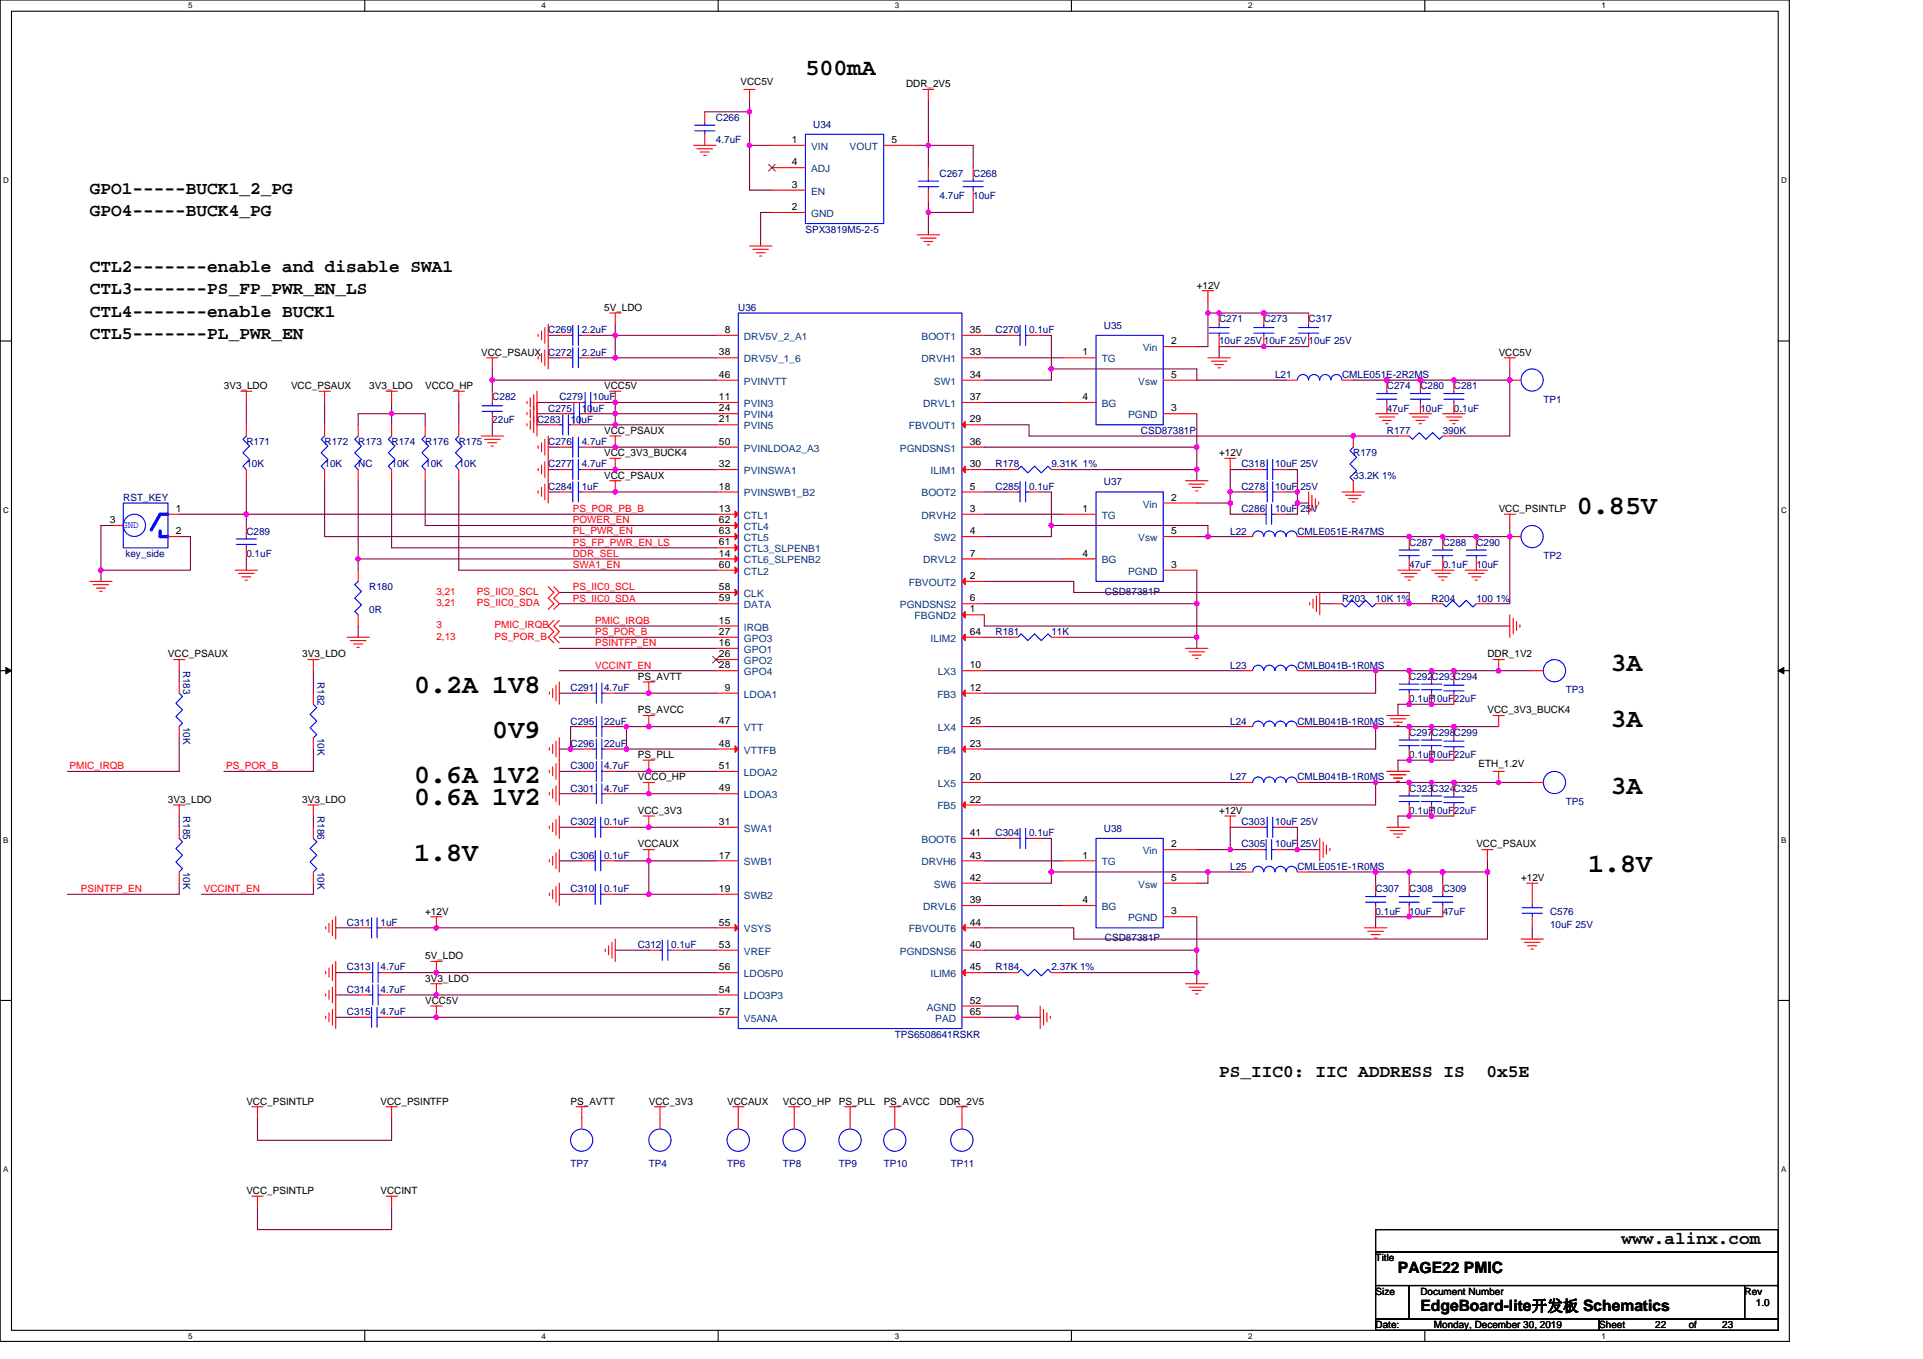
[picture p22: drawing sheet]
<svg xmlns="http://www.w3.org/2000/svg" width="297mm" height="210mm" viewBox="0 0 297 210" stroke-linecap="round" stroke-linejoin="round" font-family="sans-serif">
<defs><g id="words">
<g font-size="4.1">
<text x="243.6" y="79.5">0.85V</text>
<text x="64" y="107.1">0.2A 1V8</text>
<text x="248.8" y="103.7">3A</text>
<text x="248.8" y="112.3">3A</text>
<text x="76" y="114">0V9</text>
<text x="64" y="120.9">0.6A 1V2</text>
<text x="64" y="124.4">0.6A 1V2</text>
<text x="248.8" y="122.7">3A</text>
<text x="64" y="133">1.8V</text>
<text x="245.3" y="134.7">1.8V</text>
</g>
<text font-size="3.6" x="124.4" y="11.7">500mA</text>
<g font-size="2.8">
<text x="13.9" y="29.9">GPO1-----BUCK1_2_PG</text>
<text x="13.9" y="33.4">GPO4-----BUCK4_PG</text>
<text x="13.9" y="42">CTL2-------enable and disable SWA1</text>
<text x="13.9" y="45.5">CTL3-------PS_FP_PWR_EN_LS</text>
<text x="13.9" y="48.9">CTL4-------enable BUCK1</text>
<text x="13.9" y="52.4">CTL5-------PL_PWR_EN</text>
<text x="188.3" y="166.4">PS_IIC0: IIC ADDRESS IS</text>
<text x="229.6" y="166.4">0x5E</text>
<text x="250.5" y="192.3">www.alinx.com</text>
</g>
<g font-size="2.4">
<text x="215.9" y="196.7">PAGE22 PMIC</text>
<text x="219.4" y="202.6">EdgeBoard-lite开发板 Schematics</text>
</g>
<g font-size="1.5">
<text x="114.4" y="13.1">VCC5V</text>
<text x="140" y="13.5">DDR_2V5</text>
<text x="122.3" y="22.1">1</text>
<text x="137.7" y="22.1">5</text>
<text x="122.3" y="25.5">4</text>
<text x="122.3" y="29">3</text>
<text x="122.3" y="32.5">2</text>
<text x="184.9" y="44.6">+12V</text>
<text x="93.3" y="48">5V_LDO</text>
<text x="111.9" y="51.5">8</text>
<text x="149.8" y="51.5">35</text>
<text x="180.9" y="53.2">2</text>
<text x="74.3" y="54.9">VCC_PSAUX</text>
<text x="111.1" y="54.9">38</text>
<text x="111.1" y="58.4">46</text>
<text x="149.8" y="54.9">33</text>
<text x="149.8" y="58.4">34</text>
<text x="167.2" y="54.9">1</text>
<text x="180.9" y="58.4">5</text>
<text x="231.5" y="54.9">VCC5V</text>
<text x="34.6" y="60.1">3V3_LDO</text>
<text x="45" y="60.1">VCC_PSAUX</text>
<text x="57" y="60.1">3V3_LDO</text>
<text x="65.7" y="60.1">VCCO_HP</text>
<text x="93.3" y="60.1">VCC5V</text>
<text x="111.1" y="61.8">11</text>
<text x="111.1" y="65.3">21</text>
<text x="111.1" y="63.6">24</text>
<text x="149.8" y="61.8">37</text>
<text x="149.8" y="65.3">29</text>
<text x="167.2" y="61.8">4</text>
<text x="180.9" y="63.6">3</text>
<text x="93.3" y="67">VCC_PSAUX</text>
<text x="93.3" y="70.5">VCC_3V3_BUCK4</text>
<text x="111.1" y="68.7">50</text>
<text x="149.8" y="68.7">36</text>
<text x="188.3" y="70.5">+12V</text>
<text x="93.3" y="74">VCC_PSAUX</text>
<text x="111.1" y="75.6">18</text>
<text x="111.1" y="72.2">32</text>
<text x="149.8" y="75.6">5</text>
<text x="149.8" y="72.2">30</text>
<text x="180.9" y="77.4">2</text>
<text x="17" y="80.8">3</text>
<text x="27.2" y="79.1">1</text>
<text x="27.2" y="82.5">2</text>
<text x="111.1" y="79.1">13</text>
<text x="111.1" y="80.8">62</text>
<text x="111.1" y="82.6">63</text>
<text x="149.8" y="79.1">3</text>
<text x="149.8" y="82.6">4</text>
<text x="167.2" y="79.1">1</text>
<text x="180.9" y="82.6">5</text>
<text x="231.5" y="79.1">VCC_PSINTLP</text>
<text x="111.1" y="86">14</text>
<text x="111.1" y="87.7">60</text>
<text x="111.1" y="84.3">61</text>
<text x="149.8" y="86">7</text>
<text x="149.8" y="89.5">2</text>
<text x="167.2" y="86">4</text>
<text x="180.9" y="87.7">3</text>
<text x="111.1" y="91.2">58</text>
<text x="111.1" y="92.9">59</text>
<text x="149.8" y="94.6">1</text>
<text x="149.8" y="92.9">6</text>
<text x="25.9" y="101.6">VCC_PSAUX</text>
<text x="46.7" y="101.6">3V3_LDO</text>
<text x="111.1" y="96.4">15</text>
<text x="111.1" y="99.8">16</text>
<text x="111.1" y="101.6">26</text>
<text x="111.1" y="98.1">27</text>
<text x="149.8" y="98.1">64</text>
<text x="229.8" y="101.6">DDR_1V2</text>
<text x="98.5" y="105">PS_AVTT</text>
<text x="111.1" y="103.3">28</text>
<text x="111.9" y="106.7">9</text>
<text x="149.8" y="103.3">10</text>
<text x="149.8" y="106.7">12</text>
<text x="98.5" y="110.2">PS_AVCC</text>
<text x="111.1" y="111.9">47</text>
<text x="149.8" y="111.9">25</text>
<text x="229.8" y="110.2">VCC_3V3_BUCK4</text>
<text x="98.5" y="117.1">PS_PLL</text>
<text x="111.1" y="115.4">48</text>
<text x="111.1" y="118.8">51</text>
<text x="149.8" y="115.4">23</text>
<text x="228.4" y="118.5">ETH_1.2V</text>
<text x="25.9" y="124">3V3_LDO</text>
<text x="46.7" y="124">3V3_LDO</text>
<text x="98.5" y="120.6">VCCO_HP</text>
<text x="98.5" y="125.8">VCC_3V3</text>
<text x="111.1" y="122.3">49</text>
<text x="149.8" y="120.5">20</text>
<text x="149.8" y="124">22</text>
<text x="188.3" y="125.8">+12V</text>
<text x="98.5" y="130.9">VCCAUX</text>
<text x="111.1" y="127.5">31</text>
<text x="149.8" y="129.2">41</text>
<text x="180.9" y="130.9">2</text>
<text x="228" y="130.9">VCC_PSAUX</text>
<text x="111.1" y="132.7">17</text>
<text x="111.1" y="137.8">19</text>
<text x="149.8" y="132.7">43</text>
<text x="149.8" y="136.1">42</text>
<text x="167.2" y="132.7">1</text>
<text x="180.9" y="136.1">5</text>
<text x="234.9" y="136.1">+12V</text>
<text x="65.7" y="141.3">+12V</text>
<text x="111.1" y="143">55</text>
<text x="149.8" y="139.6">39</text>
<text x="149.8" y="143">44</text>
<text x="167.2" y="139.6">4</text>
<text x="180.9" y="141.3">3</text>
<text x="65.7" y="148.2">5V_LDO</text>
<text x="111.1" y="146.5">53</text>
<text x="111.1" y="149.9">56</text>
<text x="149.8" y="146.5">40</text>
<text x="149.8" y="149.9">45</text>
<text x="65.7" y="155.1">VCC5V</text>
<text x="65.7" y="151.7">3V3_LDO</text>
<text x="111.1" y="153.4">54</text>
<text x="149.8" y="155.1">52</text>
<text x="111.1" y="156.8">57</text>
<text x="149.8" y="156.8">65</text>
<text x="38.1" y="170.7">VCC_PSINTLP</text>
<text x="58.8" y="170.7">VCC_PSINTFP</text>
<text x="88.1" y="170.7">PS_AVTT</text>
<text x="100.2" y="170.7">VCC_3V3</text>
<text x="112.3" y="170.7">VCCAUX</text>
<text x="120.9" y="170.7">VCCO_HP</text>
<text x="129.6" y="170.7">PS_PLL</text>
<text x="136.5" y="170.7">PS_AVCC</text>
<text x="145.1" y="170.7">DDR_2V5</text>
<text x="38.1" y="184.5">VCC_PSINTLP</text>
<text x="58.8" y="184.5">VCCINT</text>
<text x="212.5" y="194.9">Title</text>
<text x="212.5" y="200">Size</text>
<text x="219.4" y="200">Document Number</text>
<text x="269.5" y="200">Rev</text>
<text x="271.2" y="201.8">1.0</text>
<text x="212.5" y="205.2">Date:</text>
<text x="221.5" y="205.2">Monday, December 30, 2019</text>
<text x="247" y="205.2">Sheet</text>
<text x="255.7" y="205.2">22</text>
<text x="260.9" y="205.2">of</text>
<text x="266" y="205.2">23</text>
</g>
<g font-size="1.5" fill="#000080">
<text x="110.6" y="18.7">C266</text>
<text x="110.6" y="22.1">4.7uF</text>
<text x="125.6" y="19.7">U34</text>
<text x="145.1" y="27.3">C267</text>
<text x="150.3" y="27.3">C268</text>
<text x="124.4" y="35.9">SPX3819M5-2-5</text>
<text x="145.1" y="30.8">4.7uF</text>
<text x="150.3" y="30.8">10uF</text>
<text x="84.7" y="51.5">C269</text>
<text x="89.9" y="51.5">2.2uF</text>
<text x="114" y="48">U36</text>
<text x="153.8" y="51.5">C270</text>
<text x="159" y="51.5">0.1uF</text>
<text x="170.5" y="50.8">U35</text>
<text x="188.3" y="49.8">C271</text>
<text x="188.3" y="53.2">10uF 25V10uF 25V 10uF 25V</text>
<text x="195.2" y="49.8">C273</text>
<text x="202.1" y="49.8">C317</text>
<text x="84.7" y="54.9">C272</text>
<text x="89.9" y="54.9">2.2uF</text>
<text x="197" y="58.4">L21</text>
<text x="207.3" y="58.4">CMLE051E-2R2MS</text>
<text x="76" y="61.8">C282</text>
<text x="76" y="65.3">22uF</text>
<text x="82.9" y="65.3">C283</text>
<text x="84.7" y="63.6">C275</text>
<text x="86.4" y="61.8">C279</text>
<text x="88.1" y="65.3">10uF</text>
<text x="89.9" y="63.6">10uF</text>
<text x="91.6" y="61.8">10uF</text>
<text x="214.2" y="60.1">C274</text>
<text x="214.2" y="63.6">47uF</text>
<text x="219.4" y="60.1">C280</text>
<text x="219.4" y="63.6">10uF</text>
<text x="224.6" y="60.1">C281</text>
<text x="224.6" y="63.6">0.1uF</text>
<text x="238.4" y="62.2">TP1</text>
<text x="38.1" y="68.8">R171</text>
<text x="50.1" y="68.8">R172</text>
<text x="55.3" y="68.8">R173</text>
<text x="60.5" y="68.8">R174</text>
<text x="65.7" y="68.8">R176</text>
<text x="70.9" y="68.8">R175</text>
<text x="84.7" y="68.8">C276</text>
<text x="89.9" y="68.8">4.7uF</text>
<text x="176.2" y="67">CSD87381P</text>
<text x="209" y="70.5">R179</text>
<text x="214.2" y="67">R177</text>
<text x="222.9" y="67">390K</text>
<text x="19" y="77.4">RST_KEY</text>
<text x="38.1" y="72.2">10K</text>
<text x="50.1" y="72.2">10K</text>
<text x="55.3" y="72.2">NC</text>
<text x="60.5" y="72.2">10K</text>
<text x="65.7" y="72.2">10K</text>
<text x="70.9" y="72.2">10K</text>
<text x="84.7" y="75.7">C284</text>
<text x="84.7" y="72.2">C277</text>
<text x="89.9" y="75.7">1uF</text>
<text x="89.9" y="72.2">4.7uF</text>
<text x="153.8" y="72.2">R178</text>
<text x="153.8" y="75.7">C285</text>
<text x="159" y="75.7">0.1uF</text>
<text x="162.4" y="72.2">9.31K 1%</text>
<text x="170.5" y="75">U37</text>
<text x="191.8" y="72.2">C318</text>
<text x="191.8" y="75.7">C278</text>
<text x="197" y="72.2">10uF 25V</text>
<text x="197" y="75.7">10uF 25V</text>
<text x="209" y="74">33.2K 1%</text>
<text x="38.1" y="82.6">C289</text>
<text x="190" y="82.6">L22</text>
<text x="191.8" y="79.1">C286</text>
<text x="197" y="79.1">10uF 25V</text>
<text x="200.4" y="82.6">CMLE051E-R47MS</text>
<text x="19.4" y="86">key_side</text>
<text x="38.1" y="86">0.1uF</text>
<text x="217.7" y="84.3">C287</text>
<text x="217.7" y="87.8">47uF</text>
<text x="222.9" y="84.3">C288</text>
<text x="222.9" y="87.8">0.1uF</text>
<text x="228" y="84.3">C290</text>
<text x="228" y="87.8">10uF</text>
<text x="238.4" y="86.4">TP2</text>
<text x="57" y="91.2">R180</text>
<text x="57" y="94.7">0R</text>
<text x="170.7" y="91.9">CSD87381P</text>
<text x="207.3" y="92.9">R203</text>
<text x="212.5" y="92.9">10K 1%</text>
<text x="221.1" y="92.9">R204</text>
<text x="228" y="92.9">100 1%</text>
<text x="153.8" y="98.1">R181</text>
<text x="162.4" y="98.1">11K</text>
<text x="28.3" y="103.6" transform="rotate(90 28.3 103.6)">R183</text>
<text x="49" y="105.4" transform="rotate(90 49 105.4)">R182</text>
<text x="88.1" y="106.8">C291</text>
<text x="93.3" y="106.8">4.7uF</text>
<text x="190" y="103.3">L23</text>
<text x="200.4" y="103.3">CMLB041B-1R0MS</text>
<text x="217.7" y="105">C292C293C294</text>
<text x="241.8" y="107.1">TP3</text>
<text x="28.3" y="112.3" transform="rotate(90 28.3 112.3)">10K</text>
<text x="88.1" y="112">C295</text>
<text x="93.3" y="112">22uF</text>
<text x="190" y="112">L24</text>
<text x="200.4" y="112">CMLB041B-1R0MS</text>
<text x="217.7" y="113.7">C297C298C299</text>
<text x="217.7" y="108.5">0.1uF10uF22uF</text>
<text x="49" y="114" transform="rotate(90 49 114)">10K</text>
<text x="88.1" y="115.4">C296</text>
<text x="88.1" y="118.9">C300</text>
<text x="93.3" y="115.4">22uF</text>
<text x="93.3" y="118.9">4.7uF</text>
<text x="217.7" y="117.1">0.1uF10uF22uF</text>
<text x="88.1" y="122.3">C301</text>
<text x="93.3" y="122.3">4.7uF</text>
<text x="190" y="120.6">L27</text>
<text x="200.4" y="120.6">CMLB041B-1R0MS</text>
<text x="217.7" y="122.3">C323C324C325</text>
<text x="217.7" y="125.8">0.1uF10uF22uF</text>
<text x="241.8" y="124.4">TP5</text>
<text x="28.3" y="126.1" transform="rotate(90 28.3 126.1)">R185</text>
<text x="49" y="126.1" transform="rotate(90 49 126.1)">R186</text>
<text x="88.1" y="127.5">C302</text>
<text x="93.3" y="127.5">0.1uF</text>
<text x="153.8" y="129.2">C304</text>
<text x="159" y="129.2">0.1uF</text>
<text x="170.5" y="128.5">U38</text>
<text x="191.8" y="127.5">C303</text>
<text x="191.8" y="130.9">C305</text>
<text x="197" y="127.5">10uF 25V</text>
<text x="197" y="130.9">10uF 25V</text>
<text x="28.3" y="134.7" transform="rotate(90 28.3 134.7)">10K</text>
<text x="49" y="134.7" transform="rotate(90 49 134.7)">10K</text>
<text x="88.1" y="132.7">C306</text>
<text x="88.1" y="137.9">C310</text>
<text x="93.3" y="132.7">0.1uF</text>
<text x="93.3" y="137.9">0.1uF</text>
<text x="190" y="134.4">L25</text>
<text x="200.4" y="134.4">CMLE051E-1R0MS</text>
<text x="212.5" y="137.9">C307</text>
<text x="217.7" y="137.9">C308</text>
<text x="222.9" y="137.9">C309</text>
<text x="53.6" y="143">C311</text>
<text x="58.8" y="143">1uF</text>
<text x="212.5" y="141.3">0.1uF</text>
<text x="217.7" y="141.3">10uF</text>
<text x="222.9" y="141.3">47uF</text>
<text x="239.4" y="141.3">C576</text>
<text x="239.4" y="143.4">10uF 25V</text>
<text x="53.6" y="149.9">C313</text>
<text x="58.8" y="149.9">4.7uF</text>
<text x="98.5" y="146.5">C312</text>
<text x="103.7" y="146.5">0.1uF</text>
<text x="153.8" y="149.9">R184</text>
<text x="162.4" y="149.9">2.37K 1%</text>
<text x="170.7" y="145.5">CSD87381P</text>
<text x="53.6" y="153.4">C314</text>
<text x="58.8" y="153.4">4.7uF</text>
<text x="53.6" y="156.8">C315</text>
<text x="58.8" y="156.8">4.7uF</text>
<text x="138.2" y="160.3">TPS6508641RSKR</text>
<text x="88.1" y="180.3">TP7</text>
<text x="100.2" y="180.3">TP4</text>
<text x="112.3" y="180.3">TP6</text>
<text x="120.9" y="180.3">TP8</text>
<text x="129.6" y="180.3">TP9</text>
<text x="136.5" y="180.3">TP10</text>
<text x="146.9" y="180.3">TP11</text>
</g>
<g font-size="1.5" fill="#004080">
<text x="125.3" y="23.2">VIN</text>
<text x="131.2" y="23.2">VOUT</text>
<text x="125.3" y="26.6">ADJ</text>
<text x="125.3" y="30.1">EN</text>
<text x="125.3" y="33.5">GND</text>
<text x="114.9" y="52.5">DRV5V_2_A1</text>
<text x="142.3" y="52.5">BOOT1</text>
<text x="114.9" y="56">DRV5V_1_6</text>
<text x="114.9" y="59.4">PVINVTT</text>
<text x="142.3" y="56">DRVH1</text>
<text x="144.3" y="59.4">SW1</text>
<text x="170.2" y="56">TG</text>
<text x="175.8" y="59.4">Vsw</text>
<text x="176.5" y="54.3">Vin</text>
<text x="114.9" y="62.9">PVIN3</text>
<text x="114.9" y="64.6">PVIN4</text>
<text x="142.6" y="62.9">DRVL1</text>
<text x="170.2" y="62.9">BG</text>
<text x="174.2" y="64.6">PGND</text>
<text x="114.9" y="66.3">PVIN5</text>
<text x="114.9" y="69.8">PVINLDOA2_A3</text>
<text x="139" y="69.8">PGNDSNS1</text>
<text x="140.4" y="66.3">FBVOUT1</text>
<text x="114.9" y="76.7">PVINSWB1_B2</text>
<text x="114.9" y="73.3">PVINSWA1</text>
<text x="142.3" y="76.7">BOOT2</text>
<text x="143.7" y="73.3">ILIM1</text>
<text x="114.9" y="80.2">CTL1</text>
<text x="114.9" y="81.9">CTL4</text>
<text x="114.9" y="83.6">CTL5</text>
<text x="142.3" y="80.2">DRVH2</text>
<text x="144.3" y="83.6">SW2</text>
<text x="170.2" y="80.2">TG</text>
<text x="175.8" y="83.6">Vsw</text>
<text x="176.5" y="78.4">Vin</text>
<text x="114.9" y="87.1">CTL6_SLPENB2</text>
<text x="114.9" y="88.8">CTL2</text>
<text x="114.9" y="85.3">CTL3_SLPENB1</text>
<text x="142.6" y="87.1">DRVL2</text>
<text x="170.2" y="87.1">BG</text>
<text x="174.2" y="88.8">PGND</text>
<text x="114.9" y="92.2">CLK</text>
<text x="114.9" y="94">DATA</text>
<text x="139" y="94">PGNDSNS2</text>
<text x="140.4" y="90.5">FBVOUT2</text>
<text x="141.3" y="95.7">FBGND2</text>
<text x="114.9" y="97.4">IRQB</text>
<text x="114.9" y="100.9">GPO1</text>
<text x="114.9" y="99.2">GPO3</text>
<text x="143.7" y="99.2">ILIM2</text>
<text x="114.9" y="107.8">LDOA1</text>
<text x="114.9" y="102.6">GPO2</text>
<text x="114.9" y="104.3">GPO4</text>
<text x="144.8" y="107.8">FB3</text>
<text x="144.9" y="104.3">LX3</text>
<text x="114.9" y="113">VTT</text>
<text x="144.9" y="113">LX4</text>
<text x="114.9" y="116.4">VTTFB</text>
<text x="114.9" y="119.9">LDOA2</text>
<text x="144.8" y="116.4">FB4</text>
<text x="114.9" y="123.3">LDOA3</text>
<text x="144.8" y="125.1">FB5</text>
<text x="144.9" y="121.6">LX5</text>
<text x="114.9" y="128.5">SWA1</text>
<text x="142.3" y="130.2">BOOT6</text>
<text x="176.5" y="132">Vin</text>
<text x="114.9" y="133.7">SWB1</text>
<text x="142.3" y="133.7">DRVH6</text>
<text x="144.3" y="137.2">SW6</text>
<text x="170.2" y="133.7">TG</text>
<text x="175.8" y="137.2">Vsw</text>
<text x="114.9" y="138.9">SWB2</text>
<text x="142.6" y="140.6">DRVL6</text>
<text x="170.2" y="140.6">BG</text>
<text x="174.2" y="142.3">PGND</text>
<text x="114.9" y="147.5">VREF</text>
<text x="114.9" y="144.1">VSYS</text>
<text x="139" y="147.5">PGNDSNS6</text>
<text x="140.4" y="144.1">FBVOUT6</text>
<text x="114.9" y="154.4">LDO3P3</text>
<text x="114.9" y="151">LDO5P0</text>
<text x="143.7" y="151">ILIM6</text>
<text x="114.9" y="157.9">V5ANA</text>
<text x="143.1" y="156.1">AGND</text>
<text x="144.5" y="157.9">PAD</text>
</g>
<text font-size="1.5" fill="#00f" x="18.9" y="81.6">GND</text>
<g font-size="1.5" fill="#f00">
<text x="88.5" y="80.9">POWER_EN</text>
<text x="88.5" y="79.1">PS_POR_PB_B</text>
<text x="88.5" y="82.6">PL_PWR_EN</text>
<text x="88.5" y="84.3">PS_FP_PWR_EN_LS</text>
<text x="88.5" y="86">DDR_SEL</text>
<text x="88.5" y="87.8">SWA1_EN</text>
<text x="67.4" y="91.9">3,21</text>
<text x="67.4" y="93.6">3,21</text>
<text x="73.6" y="91.9">PS_IIC0_SCL</text>
<text x="73.6" y="93.6">PS_IIC0_SDA</text>
<text x="88.5" y="91.2">PS_IIC0_SCL</text>
<text x="88.5" y="92.9">PS_IIC0_SDA</text>
<text x="67.4" y="98.8">2,13</text>
<text x="67.4" y="97.1">3</text>
<text x="76.4" y="98.8">PS_POR_B</text>
<text x="76.4" y="97.1">PMIC_IRQB</text>
<text x="91.9" y="96.4">PMIC_IRQB</text>
<text x="91.9" y="98.1">PS_POR_B</text>
<text x="91.9" y="99.8">PSINTFP_EN</text>
<text x="91.9" y="103.3">VCCINT_EN</text>
<text x="10.7" y="118.9">PMIC_IRQB</text>
<text x="34.9" y="118.9">PS_POR_B</text>
<text x="12.5" y="137.8">PSINTFP_EN</text>
<text x="31.5" y="137.8">VCCINT_EN</text>
</g>
<g font-size="1.2">
<text x="29.1" y="1.3">5</text>
<text x="83.6" y="1.3">4</text>
<text x="138.2" y="1.3">3</text>
<text x="192.8" y="1.3">2</text>
<text x="247.4" y="1.3">1</text>
<text x=".5" y="28.3">D</text>
<text x="275.1" y="28.3">D</text>
<text x=".5" y="79.2">C</text>
<text x="275.1" y="79.2">C</text>
<text x=".5" y="130.2">B</text>
<text x="275.1" y="130.2">B</text>
<text x=".5" y="181.1">A</text>
<text x="275.1" y="181.1">A</text>
<text x="29.1" y="206.8">5</text>
<text x="83.6" y="206.8">4</text>
<text x="138.2" y="206.8">3</text>
<text x="192.8" y="206.8">2</text>
<text x="247.4" y="206.8">1</text>
</g>
</g></defs>
<path d="M0 0h276.4v207.3h-276.4zM1.8 1.7h272.9v203.8h-272.9z" fill="none" stroke="#000" stroke-width=".17"/>
<g fill="#fff">
<path d="M29.1 .2h.6v1.4h-.6z"/>
<path d="M29.1 205.7h.6v1.4h-.6z"/>
</g>
<path d="M56.3 0v1.7M56.3 205.5v1.8" fill="none" stroke="#000" stroke-width=".17"/>
<g fill="#fff">
<path d="M83.6 .2h.7v1.4h-.7z"/>
<path d="M83.6 205.7h.7v1.4h-.7z"/>
</g>
<path d="M110.9 0v1.7M110.9 205.5v1.8" fill="none" stroke="#000" stroke-width=".17"/>
<g fill="#fff">
<path d="M138.2 .2h.7v1.4h-.7z"/>
<path d="M138.2 205.7h.7v1.4h-.7z"/>
</g>
<path d="M165.5 0v1.7M165.5 205.5v1.8" fill="none" stroke="#000" stroke-width=".17"/>
<g fill="#fff">
<path d="M192.8 .2h.6v1.4h-.6z"/>
<path d="M192.8 205.7h.6v1.4h-.6z"/>
</g>
<path d="M220.1 0v1.7M220.1 205.5v1.8" fill="none" stroke="#000" stroke-width=".17"/>
<g fill="#fff">
<path d="M247.4 .2h.6v1.4h-.6z"/>
<path d="M247.4 205.7h.6v1.4h-.6z"/>
<path d="M.5 27.2h.8v1.4h-.8z"/>
<path d="M275.1 27.2h.9v1.4h-.9z"/>
<path d="M.5 78.1h.8v1.4h-.8z"/>
<path d="M275.1 78.1h.9v1.4h-.9z"/>
</g>
<path d="M0 52.7h1.8M274.7 52.7h1.7" fill="none" stroke="#000" stroke-width=".17"/>
<g fill="#fff">
<path d="M.5 129.1h.8v1.4h-.8z"/>
<path d="M275.1 129.1h.8v1.4h-.8z"/>
</g>
<path d="M0 103.6h1.8M274.7 103.6h1.7" fill="none" stroke="#000" stroke-width=".17"/>
<path d="M.9 103.1l.9 .5-.9 .5zM274.7 103.6l.8-.5v1z" fill="#000" stroke="#000" stroke-width=".15"/>
<g fill="#fff">
<path d="M.5 180h.8v1.4h-.8z"/>
<path d="M275.1 180h.8v1.4h-.8z"/>
</g>
<path d="M0 154.6h1.8M274.7 154.6h1.7M212.5 190h62.2v3.5h-62.2zM212.5 193.5h62.2v5.1h-62.2zM212.5 198.6h5.2v5.2h-5.2zM217.7 198.6h51.8v5.2h-51.8zM269.5 198.6h5.2v5.2h-5.2zM212.5 203.8h34.5v1.7h-34.5zM247 203.8h27.7v1.7h-27.7z" fill="none" stroke="#000" stroke-width=".17"/>
<g fill="none" stroke="#800040" stroke-width=".17">
<path d="M108.9 17.3h6.9M115.8 15.6v1.7M115.8 17.3v5.2M143.4 15.6v6.9M115.8 22.5v6.9h3.4M115.8 22.5h3.4M119.2 32.8h-1.7v5.2M141.7 22.5h1.7M143.4 22.5h6.9v3.4M143.4 22.5v3.4M143.4 32.8v3.5M143.4 31.1v1.7"/>
<path d="M150.3 31.1v1.7h-6.9M76 58.7h34.6M76 57v1.7M76 58.7v1.8M84.7 55.3h1.7M84.7 51.8h1.7M91.6 55.3h3.4M91.6 51.8h3.4M95 51.8v3.5M95 51.8h15.6M95 55.3h15.6M95 50.1v1.7"/>
<path d="M152 51.8h3.5M152 55.3h12.1M160.7 51.8h1.7v5.2M162.4 57h22.5v1.7h13.8M162.4 57v1.7h-10.4M186.6 48.4v5.2h-1.7M186.6 46.7v1.7M186.6 48.4h15.5M202.1 53.6h-13.8v1.7M209 58.7h24.2M233.2 57v1.7M233.2 58.7v8.7h-8.6"/>
<path d="M27.7 79.5h10.4M38.1 62.2v3.4M38.1 74.3v5.2M38.1 79.5v1.7M38.1 79.5h72.5M50.1 74.3v8.6h60.5M50.1 62.2v3.4M55.3 74.3v12.1M60.5 74.3v10.3h50.1M60.5 63.9h-5.2v1.7M60.5 63.9v1.7M60.5 63.9h5.2v1.7"/>
<path d="M60.5 62.2v1.7M65.7 74.3v6.9h44.9M70.9 74.3v13.8h39.7M70.9 62.2v3.4M76 65.6v1.8M82.9 62.2h5.2M82.9 65.6h1.8M82.9 63.9h3.5M84.7 76h1.7M84.7 69.1h1.7M84.7 72.6h1.7M89.9 65.6h5.1"/>
<path d="M91.6 76h19M91.6 69.1h19M91.6 72.6h19M91.6 63.9h3.4M93.3 62.2h1.7M95 62.2v1.7M95 63.9v1.7M95 65.6h15.6M95 63.9h15.6M95 62.2h15.6M152 76h3.5M152 79.5h12.1"/>
<path d="M152 65.6h7v1.8h56.9M152 72.6h3.5M152 69.1h32.9M152 62.2h12.1M160.7 76h1.7v5.2M164.1 72.6h20.8M184.9 72.6v1.7M184.9 63.9v5.2M184.9 69.1v3.5M184.9 77.7h5.1M190 76v1.7M190 77.7v1.8h3.5"/>
<path d="M193.5 72.6h-3.5v3.4h3.5M198.7 76h1.7M198.7 72.6h1.7v3.4M200.4 77.7h1.7M200.4 77.7v1.8h-1.7M200.4 76v1.7M15.6 88.1v1.7M17.3 81.2h-1.7v6.9M27.7 82.9h1.7v5.2h-13.8M38.1 86.4v1.7M55.3 86.4h55.3M55.3 96.7v1.8"/>
<path d="M55.3 86.4v1.7M86.4 96.7h24.2M86.4 98.5h24.2M86.4 91.5h24.2M86.4 93.3h24.2M152 86.4h12.1M152 89.8h13.9v1.7h51.8v1.8h-3.5M152 98.5h3.5M152 93.3h32.9M152 95v1.7h81.2M162.4 81.2h24.2v1.7M162.4 81.2v1.7h-10.4"/>
<path d="M164.1 98.5h20.8M184.9 98.5v1.7M184.9 82.9h1.7M184.9 88.1v5.2M184.9 93.3v5.2M186.6 82.9h5.2M202.1 82.9h31.1M203.9 93.3h1.7M217.7 93.3h3.4M233.2 81.2v1.7M233.2 82.9v10.4h-3.4M27.7 114v5.2h-17.3"/>
<path d="M27.7 103.6v1.8M48.4 103.6v3.5M48.4 115.7v3.5h-13.8M86.4 100.2h24.2M86.4 103.6h24.2M86.4 119.2h3.5M86.4 107.1h3.5M86.4 115.7h1.7M88.1 115.7h1.8M89.9 112.3h-1.8v3.4M95 119.2h15.6M95 107.1h15.6"/>
<path d="M95 115.7h1.8M95 112.3h1.8M96.8 115.7h13.8M96.8 112.3h13.8M96.8 112.3v3.4M152 103.6h39.8M152 112.3h39.8M202.1 103.6h10.4M202.1 112.3h10.4M212.5 103.6v3.5h-60.5M212.5 112.3v3.4h-60.5M212.5 103.6h24.2"/>
<path d="M212.5 112.3h19M224.6 117.5h-8.7v1.7M224.6 108.8h-8.7v1.8M27.7 136.5v1.7h-17.3M27.7 126.1v1.7M48.4 136.5v1.7h-17.3M48.4 126.1v1.7M86.4 138.2h3.5M86.4 133h3.5M86.4 122.6h3.5M86.4 127.8h3.5M95 138.2h15.6"/>
<path d="M95 133h5.2M95 122.6h15.6M95 127.8h15.6M100.2 133h10.4M100.2 133v5.2M152 129.5h3.5M152 120.9h39.8M152 133h12.1M152 139.9h12.1M160.7 129.5h1.7v5.2M162.4 134.7v1.8h-10.4M162.4 134.7h24.2"/>
<path d="M186.6 134.7h5.2M186.6 134.7v1.8h-1.7M190 131.3h3.5M193.5 127.8h-3.5v3.5h-5.1M198.7 131.3h1.7M198.7 127.8h1.7v3.5M200.4 131.3h3.5M202.1 134.7h10.4M202.1 120.9h10.4M212.5 134.7v1.8M212.5 120.9v3.5h-60.5M212.5 134.7h5.2"/>
<path d="M212.5 120.9h24.2M217.7 134.7h5.2M217.7 134.7v1.8M222.9 134.7h6.9M222.9 134.7v1.8M224.6 126.1h-8.7v1.7M229.8 134.7v10.4h-63.9v-1.7h-13.9M229.8 133v1.7M51.9 150.3h3.4M51.9 153.7h3.4M51.9 143.4h3.4M51.9 157.2h3.4"/>
<path d="M60.5 143.4h50.1M60.5 150.3h50.1M60.5 153.7h50.1M60.5 157.2h50.1M95 146.8h5.2M105.4 146.8h5.2M152 155.4h5.2v1.8M152 157.2h5.2M152 150.3h3.5M152 146.8h32.9M157.2 157.2h3.5M164.1 150.3h20.8"/>
<path d="M184.9 141.6v5.2M184.9 146.8v3.5M184.9 150.3v1.7M222.9 141.6h-10.4v1.8M236.7 143.4v1.7M39.8 172.7v3.5h20.7v-3.5M39.8 186.5v3.5h20.7v-3.5"/>
</g>
<g fill="#f0f" stroke="#f0f" stroke-width=".17">
<circle cx="67.4" cy="143.4" r=".34"/>
<circle cx="67.4" cy="150.3" r=".34"/>
<circle cx="186.6" cy="82.9" r=".34"/>
<circle cx="162.4" cy="81.2" r=".34"/>
<circle cx="184.8" cy="93.3" r=".34"/>
<circle cx="184.8" cy="98.4" r=".34"/>
<circle cx="162.4" cy="57" r=".34"/>
<circle cx="209" cy="67.3" r=".34"/>
<circle cx="188.3" cy="48.4" r=".34"/>
<circle cx="95" cy="55.3" r=".34"/>
<circle cx="95" cy="51.8" r=".34"/>
<circle cx="184.8" cy="72.5" r=".34"/>
<circle cx="212.5" cy="103.6" r=".34"/>
<circle cx="221.1" cy="103.6" r=".34"/>
<circle cx="217.7" cy="103.6" r=".34"/>
<circle cx="95" cy="65.6" r=".34"/>
<circle cx="95" cy="63.9" r=".34"/>
<circle cx="95" cy="62.2" r=".33"/>
<circle cx="212.5" cy="112.3" r=".34"/>
<circle cx="221.1" cy="112.3" r=".34"/>
<circle cx="217.7" cy="112.3" r=".34"/>
<circle cx="217.7" cy="134.7" r=".34"/>
<circle cx="184.8" cy="146.8" r=".34"/>
<circle cx="186.6" cy="134.7" r=".34"/>
<circle cx="162.4" cy="134.7" r=".34"/>
<circle cx="212.5" cy="134.7" r=".34"/>
<circle cx="184.8" cy="150.3" r=".34"/>
<circle cx="217.7" cy="117.5" r=".34"/>
<circle cx="221.1" cy="108.8" r=".34"/>
<circle cx="217.7" cy="108.8" r=".34"/>
<circle cx="76" cy="58.7" r=".34"/>
<circle cx="96.8" cy="112.3" r=".34"/>
<circle cx="96.8" cy="115.7" r=".34"/>
<circle cx="95" cy="76" r=".34"/>
<circle cx="100.2" cy="133" r=".34"/>
<circle cx="88.1" cy="115.7" r=".34"/>
<circle cx="100.2" cy="119.2" r=".34"/>
<circle cx="100.2" cy="122.6" r=".33"/>
<circle cx="95" cy="69.1" r=".34"/>
<circle cx="100.2" cy="107.1" r=".34"/>
<circle cx="100.2" cy="112.3" r=".34"/>
<circle cx="186.6" cy="48.4" r=".34"/>
<circle cx="184.8" cy="69.1" r=".34"/>
<circle cx="214.2" cy="58.7" r=".34"/>
<circle cx="157.2" cy="157.2" r=".33"/>
<circle cx="67.4" cy="157.2" r=".33"/>
<circle cx="67.4" cy="153.7" r=".34"/>
<circle cx="55.3" cy="86.4" r=".34"/>
<circle cx="231.5" cy="103.6" r=".34"/>
<circle cx="190" cy="77.7" r=".34"/>
<circle cx="224.6" cy="58.7" r=".34"/>
<circle cx="217.7" cy="82.9" r=".34"/>
<circle cx="228" cy="82.9" r=".34"/>
<circle cx="222.8" cy="82.9" r=".34"/>
<circle cx="222.8" cy="134.7" r=".34"/>
<circle cx="217.7" cy="141.6" r=".34"/>
<circle cx="229.8" cy="134.7" r=".34"/>
<circle cx="200.4" cy="77.7" r=".34"/>
<circle cx="190" cy="131.3" r=".33"/>
<circle cx="200.4" cy="131.3" r=".33"/>
<circle cx="221.1" cy="117.5" r=".34"/>
<circle cx="224.6" cy="103.6" r=".34"/>
<circle cx="224.6" cy="112.3" r=".34"/>
<circle cx="100.2" cy="138.2" r=".34"/>
<circle cx="38" cy="79.4" r=".33"/>
<circle cx="60.5" cy="63.9" r=".34"/>
<circle cx="233.2" cy="58.7" r=".34"/>
<circle cx="100.2" cy="127.8" r=".34"/>
<circle cx="95" cy="72.5" r=".34"/>
<circle cx="115.8" cy="17.3" r=".34"/>
<circle cx="143.4" cy="22.5" r=".34"/>
<circle cx="143.4" cy="32.8" r=".34"/>
<circle cx="115.8" cy="22.5" r=".34"/>
<circle cx="224.6" cy="120.9" r=".34"/>
<circle cx="212.5" cy="120.9" r=".34"/>
<circle cx="221.1" cy="120.9" r=".34"/>
<circle cx="217.7" cy="120.9" r=".34"/>
<circle cx="221.1" cy="126.1" r=".34"/>
<circle cx="217.7" cy="126.1" r=".34"/>
<circle cx="15.6" cy="88.1" r=".33"/>
<circle cx="219.4" cy="58.7" r=".34"/>
<circle cx="217.7" cy="93.3" r=".34"/>
<circle cx="233.2" cy="82.9" r=".34"/>
<circle cx="231.5" cy="120.9" r=".34"/>
<circle cx="195.2" cy="48.4" r=".34"/>
<circle cx="195.2" cy="53.5" r=".33"/>
<circle cx="190" cy="76" r=".34"/>
<circle cx="200.4" cy="76" r=".34"/>
</g>
<g fill="none" stroke="#f00" stroke-width=".17">
<path d="M108.9 17.3v1.7M114.9 13.8h1.7M115.8 13.8v1.8M142.5 13.8h1.8M143.4 13.8v1.8M107.1 22.5h3.5M107.7 23h2.4M108.2 23.5h1.4M108.7 24h.3M108.9 20.7v1.8M115.8 38h3.4M116.3 38.5h2.4"/>
<path d="M116.8 39.1h1.4M117.3 39.6h.4M119.2 22.5h5.2M119.2 25.9h5.2M119.2 29.4h5.2M119.2 32.8h5.2M136.5 22.5h5.2M141.7 36.3h3.4M142.2 36.8h2.4M142.7 37.3h1.4M143.2 37.8h.4M143.4 25.9v1.7"/>
<path d="M143.4 29.4v1.7M150.3 25.9v1.7M150.3 29.4v1.7M75.2 55.3h1.7M76 55.3v1.7M83.1 55.1v.4M83.1 51.6v.4M83.6 54.6v1.4M83.6 51.1v1.4M84.2 54.1v2.4M84.2 50.6v2.4M84.7 50.1v6.9"/>
<path d="M86.4 51.8h1.7M86.4 55.3h1.7M89.9 51.8h1.7M89.9 55.3h1.7M94.2 48.4h1.7M95 48.4v1.7M110.6 51.8h3.4M110.6 55.3h3.4M110.6 58.7h3.4M148.6 55.3h3.4M148.6 58.7h3.4M148.6 51.8h3.4"/>
<path d="M155.5 51.8h1.7M159 51.8h1.7M164.1 55.3h5.2M179.7 53.6h5.2M179.7 58.7h5.2M185.7 44.9h1.7M186.6 44.9v1.8M186.6 55.3h3.4M187.1 55.8h2.4M187.6 56.3h1.4M188.1 56.8h.4M188.3 51.8v1.8"/>
<path d="M188.3 48.4v1.7M195.2 51.8v1.8M195.2 48.4v1.7M198.7 58.7h1.7M202.1 51.8v1.8M202.1 48.4v1.7M207.3 58.7h1.7M214.2 58.7v1.8M219.4 58.7v1.8M224.6 58.7v1.8M232.4 55.3h1.7M233.2 58.7h1.7"/>
<path d="M233.2 55.3v1.7M25.9 79.5h1.8M37.2 60.5h1.7M38.1 60.5v1.7M38.1 72.6v1.7M38.1 65.6v1.8M49.3 60.5h1.7M50.1 72.6v1.7M50.1 65.6v1.8M50.1 60.5v1.7M55.3 72.6v1.7M55.3 65.6v1.8"/>
<path d="M59.6 60.5h1.8M60.5 60.5v1.7M60.5 72.6v1.7M60.5 65.6v1.8M65.7 72.6v1.7M65.7 65.6v1.8M70 60.5h1.7M70.9 60.5v1.7M70.9 72.6v1.7M70.9 65.6v1.8M74.3 67.4h3.5M74.8 67.9h2.5"/>
<path d="M75.4 68.4h1.3M75.9 68.9h.3M76 63.9v1.7M76 60.5v1.7M81.4 62v.4M81.4 63.7v.4M81.4 65.5v.3M81.9 61.5v1.4M81.9 63.2v1.4M81.9 65v1.3M82.4 61v2.4M82.4 62.7v2.4"/>
<path d="M82.4 64.4v2.4M82.9 60.5v6.9M82.9 62.2v3.4M83.1 75.8v.4M83.1 68.9v.4M83.1 72.4v.3M83.6 75.3v1.4M83.6 68.4v1.4M83.6 71.9v1.3M84.2 74.8v2.4M84.2 67.9v2.4M84.2 71.3v2.5"/>
<path d="M84.7 67.4v10.3M84.7 65.6h1.7M86.4 76h1.7M86.4 72.6h1.7M86.4 69.1h1.7M86.4 63.9h1.7M88.1 62.2h1.8M88.1 65.6h1.8M89.9 76h1.7M89.9 72.6h1.7M89.9 69.1h1.7M89.9 63.9h1.7"/>
<path d="M91.6 62.2h1.7M94.2 74.3h1.7M94.2 67.4h1.7M94.2 60.5h1.7M94.2 70.8h1.7M95 74.3v1.7M95 67.4v1.7M95 60.5v1.7M95 70.8v1.8M110.6 62.2h3.4M110.6 79.5h3.4M110.6 76h3.4"/>
<path d="M110.6 65.6h3.4M110.6 63.9h3.4M110.6 72.6h3.4M110.6 69.1h3.4M148.6 79.5h3.4M148.6 76h3.4M148.6 65.6h3.4M148.6 72.6h3.4M148.6 69.1h3.4M148.6 62.2h3.4M155.5 72.6h1.7M155.5 76h1.7"/>
<path d="M159 76h1.7M162.4 72.6h1.7M164.1 62.2h5.2M164.1 79.5h5.2M179.7 63.9h5.2M179.7 77.7h5.2M183.1 74.3h3.5M183.6 74.8h2.5M184.2 75.3h1.3M184.7 75.8h.3M189.2 70.8h1.7M190 70.8v1.8"/>
<path d="M193.5 79.5h1.7M193.5 72.6h1.7M193.5 76h1.7M197 79.5h1.7M197 72.6h1.7M197 76h1.7M202.1 76v3.5M202.6 76.5v2.5M203.2 77v1.4M203.7 77.6v.3M207.3 76h3.5M207.8 76.5h2.4"/>
<path d="M208.3 77h1.4M208.9 77.6h.3M209 74.3v1.7M209 67.4v1.7M212.5 63.9h3.4M213 64.4h2.4M213.5 65h1.4M214.1 65.5h.3M214.2 62.2v1.7M215.9 67.4h1.8M217.7 63.9h3.4M218.2 64.4h2.4"/>
<path d="M218.7 65h1.4M219.2 65.5h.4M219.4 62.2v1.7M222.9 67.4h1.7M222.9 63.9h3.4M223.4 64.4h2.4M223.9 65h1.4M224.4 65.5h.4M224.6 62.2v1.7M232.4 79.5h1.7M233.2 79.5v1.7M13.9 89.8h3.4"/>
<path d="M14.4 90.3h2.4M14.9 90.9h1.4M15.4 91.4h.4M17.3 81.2h1.7M25.9 82.9h1.8M36.3 88.1h3.5M36.8 88.6h2.5M37.4 89.1h1.3M37.9 89.6h.3M38.1 81.2v1.7M38.1 84.6v1.8M53.6 98.5h3.4"/>
<path d="M54.1 99h2.4M54.6 99.5h1.4M55.3 95v1.7M55.3 88.1v1.7M84.7 90.7l.9 .8-.9 .9 .9 .9-.9 .8M85.6 95.9l-.9 .8 .9 .9-.9 .9 .9 .8M85.6 90.7l.8 .8-.8 .9 .8 .9-.8 .8M86.4 95.9l-.8 .8 .8 .9-.8 .9 .8 .8M110.6 86.4h3.4M110.6 96.7h3.4M110.6 98.5h3.4M110.6 91.5h3.4"/>
<path d="M110.6 93.3h3.4M110.6 88.1h3.4M110.6 84.6h3.4M110.6 81.2h3.4M110.6 82.9h3.4M148.6 95h3.4M148.6 89.8h3.4M148.6 82.9h3.4M148.6 93.3h3.4M148.6 86.4h3.4M148.6 98.5h3.4M155.5 98.5h1.7"/>
<path d="M162.4 98.5h1.7M164.1 86.4h5.2M179.7 82.9h5.2M179.7 88.1h5.2M191.8 82.9h1.7M200.4 82.9h1.7M202.3 93.1v.4M202.8 92.6v1.4M203.3 92.1v2.4M203.9 91.5v3.5M205.6 93.3h1.7M212.5 93.3h1.7"/>
<path d="M215.9 88.1h3.5M216.5 88.6h2.4M217 89.1h1.4M217.5 89.6h.3M217.7 82.9v1.7M217.7 86.4v1.7M221.1 93.3h1.8M221.1 88.1h3.5M221.7 88.6h2.4M222.2 89.1h1.3M222.7 89.6h.3M222.9 82.9v1.7"/>
<path d="M222.9 86.4v1.7M226.3 88.1h3.5M226.8 88.6h2.5M227.3 89.1h1.4M227.9 89.6h.3M228 93.3h1.8M228 82.9v1.7M228 86.4v1.7M233.2 82.9h1.7M233.2 95v3.5M233.7 95.5v2.4M234.2 96v1.4"/>
<path d="M234.8 96.6v.3M26.8 101.9h1.8M27.7 101.9v1.7M27.7 105.4v1.7M27.7 112.3v1.7M47.5 101.9h1.8M48.4 101.9v1.7M48.4 107.1v1.7M48.4 114v1.7M55.1 100h.4M84.9 115.5v.4M84.9 119v.4"/>
<path d="M84.9 106.9v.4M85.4 115v1.4M85.4 118.5v1.4M85.4 106.4v1.4M85.9 114.5v2.4M85.9 118v2.4M85.9 105.9v2.4M86.4 114v10.4M86.4 105.4v3.4M89.9 112.3h1.7M89.9 107.1h1.7M89.9 115.7h1.7"/>
<path d="M89.9 119.2h1.7M93.3 112.3h1.7M93.3 107.1h1.7M93.3 115.7h1.7M93.3 119.2h1.7M99.4 110.6h1.7M99.4 117.5h1.7M99.4 105.4h1.7M100.2 110.6v1.7M100.2 117.5v1.7M100.2 105.4v1.7M110.6 107.1h3.4"/>
<path d="M110.6 100.2h3.4M110.6 101.9h3.4M110.6 103.6h3.4M110.6 112.3h3.4M110.6 115.7h3.4M110.6 119.2h3.4M148.6 103.6h3.4M148.6 107.1h3.4M148.6 115.7h3.4M148.6 112.3h3.4M183.1 100.2h3.5M183.6 100.7h2.5"/>
<path d="M184.2 101.2h1.3M184.7 101.7h.3M191.8 103.6h1.7M191.8 112.3h1.7M200.4 103.6h1.7M200.4 112.3h1.7M214.2 110.6h3.5M214.2 119.2h3.5M214.7 111.1h2.5M214.7 119.7h2.5M215.3 111.6h1.3M215.8 112.1h.3"/>
<path d="M217.7 112.3v1.7M217.7 115.7v1.8M217.7 103.6v1.8M217.7 107.1v1.7M221.1 103.6v1.8M221.1 107.1v1.7M221.1 112.3v1.7M221.1 115.7v1.8M224.6 115.7v1.8M224.6 112.3v1.7M224.6 107.1v1.7M224.6 103.6v1.8"/>
<path d="M230.6 119.2h1.8M230.6 110.6h1.8M230.6 101.9h1.8M231.5 119.2v1.7M231.5 110.6v1.7M231.5 101.9v1.7M236.7 103.6h1.7M26.8 124.4h1.8M27.7 124.4v1.7M27.7 127.8v1.7M27.7 134.7v1.8M47.5 124.4h1.8"/>
<path d="M48.4 124.4v1.7M48.4 127.8v1.7M48.4 134.7v1.8M84.9 138v.4M84.9 132.8v.4M84.9 122.5v.3M84.9 127.7v.3M85.4 137.5v1.4M85.4 132.3v1.4M85.4 121.9v1.4M85.4 127.1v1.4M85.9 137v2.4"/>
<path d="M85.9 131.8v2.4M85.9 121.4v2.4M85.9 126.6v2.4M86.4 136.5v3.4M86.4 131.3v3.4M86.4 126.1v3.4M89.9 122.6h1.7M89.9 133h1.7M89.9 138.2h1.7M89.9 127.8h1.7M93.3 122.6h1.7M93.3 133h1.7"/>
<path d="M93.3 138.2h1.7M93.3 127.8h1.7M99.4 131.3h1.7M99.4 120.9h1.7M99.4 126.1h1.7M100.2 131.3v1.7M100.2 120.9v1.7M100.2 126.1v1.7M110.6 133h3.4M110.6 138.2h3.4M110.6 127.8h3.4M110.6 122.6h3.4"/>
<path d="M148.6 120.9h3.4M148.6 124.4h3.4M148.6 139.9h3.4M148.6 129.5h3.4M148.6 136.5h3.4M148.6 133h3.4M155.5 129.5h1.7M159 129.5h1.7M164.1 133h5.2M164.1 139.9h5.2M179.7 131.3h5.2M179.7 136.5h5.2"/>
<path d="M189.2 126.1h1.7M190 126.1v1.7M191.8 120.9h1.7M191.8 134.7h1.7M193.5 131.3h1.7M193.5 127.8h1.7M197 131.3h1.7M197 127.8h1.7M200.4 120.9h1.7M200.4 134.7h1.7M203.9 129.5v3.5M204.4 130.1v2.4"/>
<path d="M204.9 130.6v1.4M205.4 131.1v.3M212.5 136.5v1.7M212.5 139.9v1.7M214.2 127.8h3.5M214.7 128.3h2.5M215.3 120.2h1.3M215.3 128.9h1.3M215.8 120.7h.3M215.8 129.4h.3M217.7 136.5v1.7M217.7 139.9v1.7"/>
<path d="M217.7 120.9v1.7M217.7 124.4v1.7M221.1 120.9v1.7M221.1 124.4v1.7M222.9 136.5v1.7M222.9 139.9v1.7M224.6 124.4v1.7M224.6 120.9v1.7M228.9 131.3h1.7M229.8 131.3v1.7M235.8 136.5h1.7M236.7 120.9h1.7"/>
<path d="M236.7 136.5v3.4M50.3 143.2v.3M50.3 150.1v.4M50.3 153.6v.3M50.3 157v.4M50.8 142.7v1.4M50.8 149.6v1.4M50.8 153v1.4M50.8 156.5v1.4M51.3 142.2v2.4M51.3 149.1v2.4M51.3 152.5v2.4"/>
<path d="M51.3 156v2.4M51.9 141.6v3.5M51.9 148.5v10.4M55.3 150.3h1.7M55.3 143.4h1.7M55.3 157.2h1.7M55.3 153.7h1.7M58.8 150.3h1.7M58.8 143.4h1.7M58.8 157.2h1.7M58.8 153.7h1.7M66.5 155.4h1.8"/>
<path d="M66.5 152h1.8M66.5 141.6h1.8M66.5 148.5h1.8M67.4 155.4v1.8M67.4 152v1.7M67.4 141.6v1.8M67.4 148.5v1.8M93.5 146.6v.4M94 146.1v1.4M94.5 145.6v2.4M95 145.1v3.4M100.2 146.8h1.8"/>
<path d="M103.7 146.8h1.7M110.6 146.8h3.4M110.6 153.7h3.4M110.6 143.4h3.4M110.6 150.3h3.4M110.6 157.2h3.4M148.6 146.8h3.4M148.6 143.4h3.4M148.6 150.3h3.4M148.6 155.4h3.4M148.6 157.2h3.4M155.5 150.3h1.7"/>
<path d="M160.7 155.4v3.5M161.2 156v2.4M161.7 156.5v1.4M162.2 157v.4M162.4 150.3h1.7M179.7 141.6h5.2M183.1 152h3.5M183.6 152.5h2.5M184.2 153h1.3M184.7 153.6h.3M210.8 143.4h3.4M211.3 143.9h2.4"/>
<path d="M211.8 144.4h1.4M212.3 144.9h.4M234.9 145.1h3.5M235.5 145.6h2.4M236 146.1h1.4M236.5 146.6h.4M236.7 141.6v1.8M38.9 171h1.7M39.8 171v1.7M59.6 171h1.8M60.5 171v1.7M89 171h1.7"/>
<path d="M89.9 171v3.5M101.1 171h1.7M102 171v3.5M113.2 171h1.7M114 171v3.5M121.8 171h1.7M122.7 171v3.5M130.4 171h1.8M131.3 171v3.5M137.4 171h1.7M138.2 171v3.5M147.7 171h1.8"/>
<path d="M148.6 171v3.5M38.9 184.8h1.7M39.8 184.8v1.7M59.6 184.8h1.8M60.5 184.8v1.7"/>
</g>
<g fill="none" stroke="#00f" stroke-width=".17">
<path d="M107.3 19.3h3.1M108.9 19v.3M107.3 20.2h3.1M108.9 20.2v.5M124.4 20.7h12.1v13.8h-12.1zM141.9 28.9h3.1M141.9 28h3.1M143.4 27.6v.4M143.4 28.9v.5M148.8 28.9h3.1M148.8 28h3.1M150.3 27.6v.4"/>
<path d="M150.3 28.9v.5M88.1 51.8h.4M88.1 55.3h.4M88.5 50.3v3.1M88.5 53.7v3.1M89.3 50.3v3.1M89.3 51.8h.6M89.3 53.7v3.1M89.3 55.3h.6M114 48.4h34.6v110.5h-34.6zM114 51.8h.1M114 55.3h.1"/>
<path d="M114 58.7h.1M148.6 55.3h.1M148.6 58.7h.1M148.6 51.8h.1M157.2 51.8h.4M157.6 50.3v3.1M158.4 50.3v3.1M158.4 51.8h.6M169.3 51.8h10.4v13.8h-10.4zM186.7 50.6h3.2M186.7 51.5h3.2M188.3 51.5v.3"/>
<path d="M188.3 50.1v.5M193.7 50.6h3.1M193.7 51.5h3.1M195.2 51.5v.3M195.2 50.1v.5M200.6 50.6h3.1M200.6 51.5h3.1M202.1 51.5v.3M202.1 50.1v.5M203.8 58.7a.86 .86 0 0 0-.8-.8 .86 .86 0 0 0-.9 .8 .86 .86 0 0 0-.8-.8 .86 .86 0 0 0-.9 .8M205.6 58.7a.86 .86 0 0 0-.9-.8 .86 .86 0 0 0-.8 .8M207.3 58.7a.85 .85 0 0 0-.9-.8 .85 .85 0 0 0-.8 .8"/>
<path d="M19 77.7h6.9v6.9h-6.9zM38.1 67.4l-.6 .5 1.1 1-1.1 1.1 1.1 1-1.1 1 .6 .6M50.1 67.4l-.5 .5 1 1-1 1.1 1 1-1 1 .5 .6M55.3 67.4l-.5 .5 1 1-1 1.1 1 1-1 1 .5 .6M60.5 67.4l-.5 .5 1 1-1 1.1 1 1-1 1 .5 .6M65.7 67.4l-.5 .5 1 1-1 1.1 1 1-1 1 .5 .6M70.9 67.4l-.5 .5 1 1-1 1.1 1 1-1 1 .5 .6M74.5 62.7h3.1M74.5 63.6h3.1M76 63.6v.3M76 62.2v.5M86.4 65.6h.5"/>
<path d="M86.9 64.1v3.1M87.8 65.6h.3M87.8 64.1v3.1M88.1 76h.4M88.1 72.6h.4M88.1 69.1h.4M88.1 63.9h.5M88.5 74.4v3.2M88.5 71v3.1M88.5 67.5v3.2M88.6 62.4v3.1M89.3 74.4v3.2"/>
<path d="M89.3 76h.6M89.3 71v3.1M89.3 72.6h.6M89.3 67.5v3.2M89.3 69.1h.6M89.5 63.9h.4M89.5 62.4v3.1M89.9 62.2h.5M90.4 60.6v3.1M91.2 60.6v3.1M91.2 62.2h.4M114 62.2h.1"/>
<path d="M114 79.5h.1M114 76h.1M114 65.6h.1M114 63.9h.1M114 72.6h.1M114 69.1h.1M148.6 79.5h.1M148.6 76h.1M148.6 65.6h.1M148.6 72.6h.1M148.6 69.1h.1M148.6 62.2h.1"/>
<path d="M157.2 72.6l.5-.6 1.1 1.1 1-1.1 1 1.1 1.1-1.1 .5 .6M157.2 76h.4M157.6 74.4v3.2M158.4 74.4v3.2M158.4 76h.6M169.3 76h10.4v13.8h-10.4zM195.2 79.5h.4M195.2 72.6h.5M195.2 76h.5M195.6 77.9v3.1M195.7 71v3.1M195.7 74.4v3.2"/>
<path d="M196.4 77.9v3.1M196.4 79.5h.6M196.6 72.6h.4M196.6 76h.4M196.6 71v3.1M196.6 74.4v3.2M209 69.1l-.5 .5 1 1.1-1 1 1 1-1 1.1 .5 .5M212.7 61.7h3.1M212.7 60.8h3.1M214.2 60.5v.3M214.2 61.7v.5M217.7 67.4l.5 .5 1-1.1 1.1 1.1 1-1.1 1 1.1 .6-.5"/>
<path d="M217.8 61.7h3.2M217.8 60.8h3.2M219.4 60.5v.3M219.4 61.7v.5M223 61.7h3.1M223 60.8h3.1M224.6 60.5v.3M224.6 61.7v.5M36.5 84.1h3.1M36.5 83.3h3.1M38.1 82.9v.4M38.1 84.1v.5"/>
<path d="M55.3 89.8l-.5 .5 1 1.1-1 1 1 1.1-1 1 .5 .5M114 86.4h.1M114 96.7h.1M114 98.5h.1M114 91.5h.1M114 93.3h.1M114 88.1h.1M114 84.6h.1M114 81.2h.1M114 82.9h.1M148.6 95h.1M148.6 89.8h.1"/>
<path d="M148.6 82.9h.1M148.6 93.3h.1M148.6 86.4h.1M148.6 98.5h.1M157.2 98.5l.5-.6 1.1 1.1 1-1.1 1 1.1 1.1-1.1 .5 .6M198.6 82.9a.86 .86 0 0 0-.8-.9 .86 .86 0 0 0-.9 .9 .87 .87 0 0 0-.8-.9 .87 .87 0 0 0-.9 .9 .85 .85 0 0 0-.9-.9 .85 .85 0 0 0-.8 .9M200.4 82.9a.86 .86 0 0 0-.9-.9 .86 .86 0 0 0-.8 .9M207.3 93.3l.5 .5 1.1-1 1 1 1-1 1.1 1 .5-.5M216.1 85.9h3.1M216.1 85h3.1M217.7 84.6v.4M217.7 85.9v.5"/>
<path d="M221.3 85.9h3.1M221.3 85h3.1M222.9 84.6v.4M222.9 85.9v.5M222.9 93.3l.5 .5 1-1 1 1 1.1-1 1 1 .5-.5M226.5 85.9h3.1M226.5 85h3.1M228 84.6v.4M228 85.9v.5M27.7 107.1l.5 .5-1 1 1 1.1-1 1 1 1.1-.5 .5M48.4 108.8l.5 .5-1 1.1 1 1-1 1.1 1 1-.5 .5M91.6 112.3h.5"/>
<path d="M91.6 107.1h.5M91.6 115.7h.5M91.6 119.2h.5M92.1 110.7v3.1M92.1 105.5v3.1M92.1 114.2v3.1M92.1 117.6v3.1M93 110.7v3.1M93 105.5v3.1M93 114.2v3.1M93 117.6v3.1M93 112.3h.3"/>
<path d="M93 107.1h.3M93 115.7h.3M93 119.2h.3M114 107.1h.1M114 100.2h.1M114 101.9h.1M114 103.6h.1M114 112.3h.1M114 115.7h.1M114 119.2h.1M148.6 103.6h.1M148.6 107.1h.1"/>
<path d="M148.6 115.7h.1M148.6 112.3h.1M198.6 103.6a.86 .86 0 0 0-.8-.8 .86 .86 0 0 0-.9 .8 .87 .87 0 0 0-.8-.8 .87 .87 0 0 0-.9 .8 .85 .85 0 0 0-.9-.8 .85 .85 0 0 0-.8 .8M198.6 112.2a.86 .86 0 0 0-.8-.8 .86 .86 0 0 0-.9 .8 .87 .87 0 0 0-.8-.8 .87 .87 0 0 0-.9 .8 .85 .85 0 0 0-.9-.8 .85 .85 0 0 0-.8 .8M200.4 103.6a.86 .86 0 0 0-.9-.8 .86 .86 0 0 0-.8 .8M200.4 112.2a.86 .86 0 0 0-.9-.8 .86 .86 0 0 0-.8 .8M216.1 115.2h3.1M216.1 114.3h3.1M216.1 106.6h3.1M216.1 105.7h3.1M217.7 114v.3M217.7 115.2v.5"/>
<path d="M217.7 105.4v.3M217.7 106.6v.5M219.6 106.6h3.1M219.6 105.7h3.1M219.6 115.2h3.1M219.6 114.3h3.1M221.1 105.4v.3M221.1 106.6v.5M221.1 114v.3M221.1 115.2v.5M223 114.5h3.1M223 115.4h3.1"/>
<path d="M223 105.9h3.1M223 106.7h3.1M224.6 115.4v.3M224.6 114v.5M224.6 106.7v.4M224.6 105.4v.5M27.7 129.5l.5 .6-1 1 1 1-1 1.1 1 1-.5 .5M48.4 129.5l.5 .6-1 1 1 1-1 1.1 1 1-.5 .5M91.6 122.6h.5M91.6 133h.3M91.6 138.2h.3M91.6 127.8h.3"/>
<path d="M91.9 131.4v3.2M91.9 136.6v3.1M91.9 126.3v3.1M92.1 121.1v3.1M92.8 131.4v3.2M92.8 133h.5M92.8 136.6v3.1M92.8 138.2h.5M92.8 126.3v3.1M92.8 127.8h.5M93 121.1v3.1M93 122.6h.3"/>
<path d="M114 133h.1M114 138.2h.1M114 127.8h.1M114 122.6h.1M148.6 120.9h.1M148.6 124.4h.1M148.6 139.9h.1M148.6 129.5h.1M148.6 136.5h.1M148.6 133h.1M157.2 129.5h.4M157.6 128v3.1"/>
<path d="M158.4 128v3.1M158.4 129.5h.6M169.3 129.5h10.4v13.9h-10.4zM195.2 131.3h.4M195.2 127.8h.5M195.6 129.7v3.1M195.7 126.3v3.1M196.4 129.7v3.1M196.4 131.3h.6M196.6 127.8h.4M196.6 126.3v3.1M198.6 120.9a.86 .86 0 0 0-.8-.8 .86 .86 0 0 0-.9 .8 .87 .87 0 0 0-.8-.8 .87 .87 0 0 0-.9 .8 .85 .85 0 0 0-.9-.8 .85 .85 0 0 0-.8 .8"/>
<path d="M198.6 134.7a.86 .86 0 0 0-.8-.8 .86 .86 0 0 0-.9 .8 .87 .87 0 0 0-.8-.8 .87 .87 0 0 0-.9 .8 .85 .85 0 0 0-.9-.8 .85 .85 0 0 0-.8 .8M200.4 120.9a.86 .86 0 0 0-.9-.8 .86 .86 0 0 0-.8 .8M200.4 134.7a.86 .86 0 0 0-.9-.8 .86 .86 0 0 0-.8 .8M210.9 139.4h3.2M210.9 138.5h3.2M212.5 138.2v.3M212.5 139.4v.5M216.1 139.4h3.1M216.1 138.5h3.1M216.1 123.8h3.1M216.1 123h3.1M217.7 138.2v.3"/>
<path d="M217.7 139.4v.5M217.7 122.6v.4M217.7 123.8v.6M219.6 123.8h3.1M219.6 123h3.1M221.1 122.6v.4M221.1 123.8v.6M221.3 139.4h3.1M221.3 138.5h3.1M222.9 138.2v.3M222.9 139.4v.5M223 123.1h3.1"/>
<path d="M223 124h3.1M224.6 124v.4M224.6 122.6v.5M236.7 139.9v.4M57 150.3h.6M57 143.4h.4M57 157.2h.4M57 153.7h.6M57.4 141.8v3.1M57.4 155.6v3.1M57.6 148.7v3.1M57.6 152.2v3.1"/>
<path d="M58.2 141.8v3.1M58.2 143.4h.6M58.2 155.6v3.1M58.2 157.2h.6M58.4 148.7v3.1M58.4 152.2v3.1M58.4 150.3h.4M58.4 153.7h.4M102 146.8h.3M102.3 145.3v3.1M103.2 145.3v3.1M103.2 146.8h.5"/>
<path d="M114 146.8h.1M114 153.7h.1M114 143.4h.1M114 150.3h.1M114 157.2h.1M148.6 146.8h.1M148.6 143.4h.1M148.6 150.3h.1M148.6 155.4h.1M148.6 157.2h.1M157.2 150.3l.5-.5 1.1 1 1-1 1 1 1.1-1 .5 .5M235.1 141.1h3.1"/>
<path d="M235.1 140.3h3.1M236.7 141.1v.5"/>
<circle cx="236.7" cy="58.7" r="1.71"/>
<circle cx="20.8" cy="81.2" r="1.71"/>
<circle cx="236.7" cy="82.9" r="1.71"/>
<circle cx="240.1" cy="103.6" r="1.71"/>
<circle cx="240.1" cy="120.9" r="1.71"/>
<circle cx="89.8" cy="176.2" r="1.71"/>
<circle cx="101.9" cy="176.2" r="1.71"/>
<circle cx="114" cy="176.2" r="1.72"/>
<circle cx="122.7" cy="176.2" r="1.72"/>
<circle cx="131.3" cy="176.2" r="1.72"/>
<circle cx="138.2" cy="176.2" r="1.71"/>
<circle cx="148.6" cy="176.2" r="1.72"/>
</g>
<path d="M118.7 25.4l1.1 1M119.7 25.4l-1 1M110.1 101.4l1 1M111.1 101.4l-1 1" fill="none" stroke="#804000" stroke-width=".15"/>
<path d="M25.9 79.5h-1.2l-1.3 2.4M24.7 82v.9h1.2" fill="none" stroke="#00f" stroke-width=".51"/>
<g fill="#f00" stroke="#f00" stroke-width=".17">
<path d="M148.6 95l.5-.5v1z"/>
<path d="M148.6 89.8l.5-.5v1z"/>
<path d="M148.6 107.1l.5-.5v1z"/>
<path d="M113.5 79l.5 .5-.5 .5z"/>
<path d="M113.5 85.9l.5 .5-.5 .5z"/>
<path d="M148.6 124.4l.5-.5v1z"/>
<path d="M148.6 115.7l.5-.5v1z"/>
<path d="M148.6 65.6l.5-.5v1z"/>
<path d="M148.6 72.6l.5-.5v1z"/>
<path d="M148.6 143.4l.5-.5v1z"/>
<path d="M148.6 150.3l.5-.5v1z"/>
<path d="M113.5 115.2l.5 .5-.5 .5z"/>
<path d="M113.5 142.9l.5 .5-.5 .5z"/>
<path d="M113.5 91l.5 .5-.5 .6z"/>
<path d="M113.5 87.6l.5 .5-.5 .5z"/>
<path d="M113.5 84.1l.5 .5-.5 .6z"/>
<path d="M113.5 80.7l.5 .5-.5 .5z"/>
<path d="M113.5 82.4l.5 .5-.5 .5z"/>
<path d="M148.6 98.5l.5-.5v1z"/>
</g>
<use href="#words"/>
</svg>
